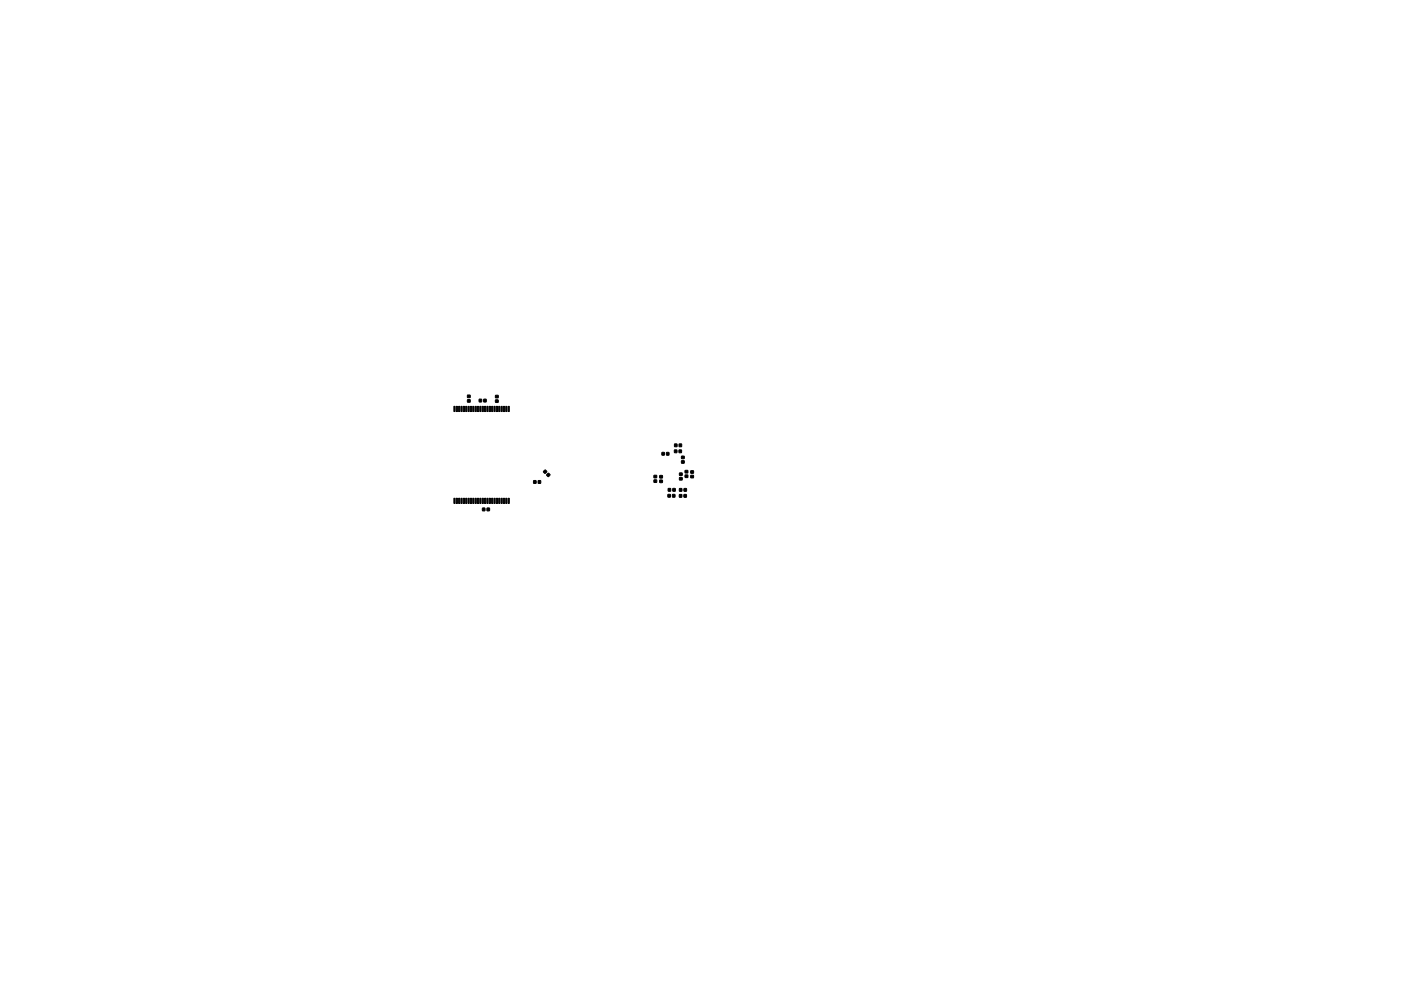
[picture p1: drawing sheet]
<svg xmlns="http://www.w3.org/2000/svg" width="297mm" height="210mm" viewBox="0 0 297 210" stroke-linecap="round" stroke-linejoin="round" font-family="sans-serif">
<g fill="#000" stroke="#000" stroke-width=".21">
<path d="M96.2 86.2h.3v1.1h-.3zM96.7 86.2h.3v1.1h-.3zM97.2 86.2h.3v1.1h-.3zM97.7 86.2h.3v1.1h-.3zM98.2 86.2h.3v1.1h-.3zM98.7 86.2h.3v1.1h-.3zM99.2 86.2h.3v1.1h-.3zM99.1 83.8h.6v.5l-.6 .1zM99.1 84.8h.6v.5h-.6zM99.7 86.2h.3v1.1h-.3zM100.2 86.2h.3v1.1h-.3zM100.7 86.2h.3v1.1h-.3z"/>
<path d="M101.2 86.2h.3v1.1h-.3zM101.7 86.2h.3v1.1h-.3zM101.6 84.7h.5v.6h-.5zM102.2 86.2h.3v1.1h-.3zM102.7 86.2h.3v1.1h-.3zM102.6 84.7h.5v.6h-.5zM103.2 86.2h.3v1.1h-.3zM103.7 86.2h.3v1.1h-.3zM104.2 86.2h.3v1.1h-.3zM104.7 86.2h.3v1.1h-.3zM105.2 86.2h.3v1.1h-.3zM105.1 84.9l.5-.1v.5l-.5 .1z"/>
<path d="M105.1 83.9h.5v.5h-.5zM105.7 86.2h.3v1.1h-.3zM106.2 86.2h.3v1.1h-.3zM106.7 86.2h.3v1.1h-.3zM107.2 86.2h.3v1.1h-.3zM107.7 86.2h.3v1.1h-.3zM115.5 99.7h.2l.2 .3-.3 .4-.4-.3zM140.3 96h.6v.6h-.6zM141.3 96h.5v.6h-.5zM143 95.5h.5v.5h-.5zM143 94.2h.5v.6l-.5-.1zM144 95.5h.5v.5h-.5z"/>
<path d="M144 94.2h.5v.6l-.5-.1zM144.5 96.8h.5l.1 .5h-.6zM144.5 97.8h.5l.1 .5h-.6zM145.3 99.8h.5v.5h-.5zM146.5 99.9h.5v.5h-.5zM96.2 105.7h.3v1.1h-.3zM96.7 105.7h.3v1.1h-.3zM97.2 105.7h.3v1.1h-.3zM97.7 105.7h.3v1.1h-.3zM98.2 105.7h.3v1.1h-.3zM98.7 105.7h.3v1.1h-.3zM99.2 105.7h.3v1.1h-.3z"/>
<path d="M99.7 105.7h.3v1.1h-.3zM100.2 105.7h.3v1.1h-.3zM100.7 105.7h.3v1.1h-.3zM101.2 105.7h.3v1.1h-.3zM101.7 105.7h.3v1.1h-.3zM102.2 105.7h.3v1.1h-.3zM102.3 107.8h.5v.6l-.5-.1zM102.7 105.7h.3v1.1h-.3zM103.2 105.7h.3v1.1h-.3zM103.3 107.8h.5v.6l-.5-.1zM103.7 105.7h.3v1.1h-.3zM104.2 105.7h.3v1.1h-.3z"/>
<path d="M104.7 105.7h.3v1.1h-.3zM105.2 105.7h.3v1.1h-.3zM105.7 105.7h.3v1.1h-.3zM106.2 105.7h.3v1.1h-.3zM106.7 105.7h.3v1.1h-.3zM107.2 105.7h.3v1.1h-.3zM107.7 105.7h.3v1.1h-.3zM113.1 102h.6l-.1 .5h-.5zM114.1 102h.5v.5h-.5zM115.9 100.7l.4-.3 .3 .4-.4 .3-.3-.2zM138.7 101.8h.5v.5h-.5zM138.7 100.9l.5-.1v.6h-.5z"/>
<path d="M139.9 101.9h.5v.5h-.5zM139.9 100.9h.5v.5h-.5zM141.6 104.9h.5v.6h-.5zM141.7 103.7h.5v.5h-.5zM142.6 104.9h.5v.6h-.5zM142.7 103.7h.5l-.1 .5h-.5zM144 104.9h.6v.6h-.6zM144.1 103.7h.5v.5h-.6zM144.1 100.4l.5-.1v.5l-.5 .1zM144.1 101.3h.5v.5h-.5zM145 104.9h.5v.6h-.5zM145 103.7h.5v.5h-.5z"/>
<path d="M145.3 100.8h.5v.5h-.5zM146.5 100.9h.5v.5h-.5z"/>
</g>
</svg>
